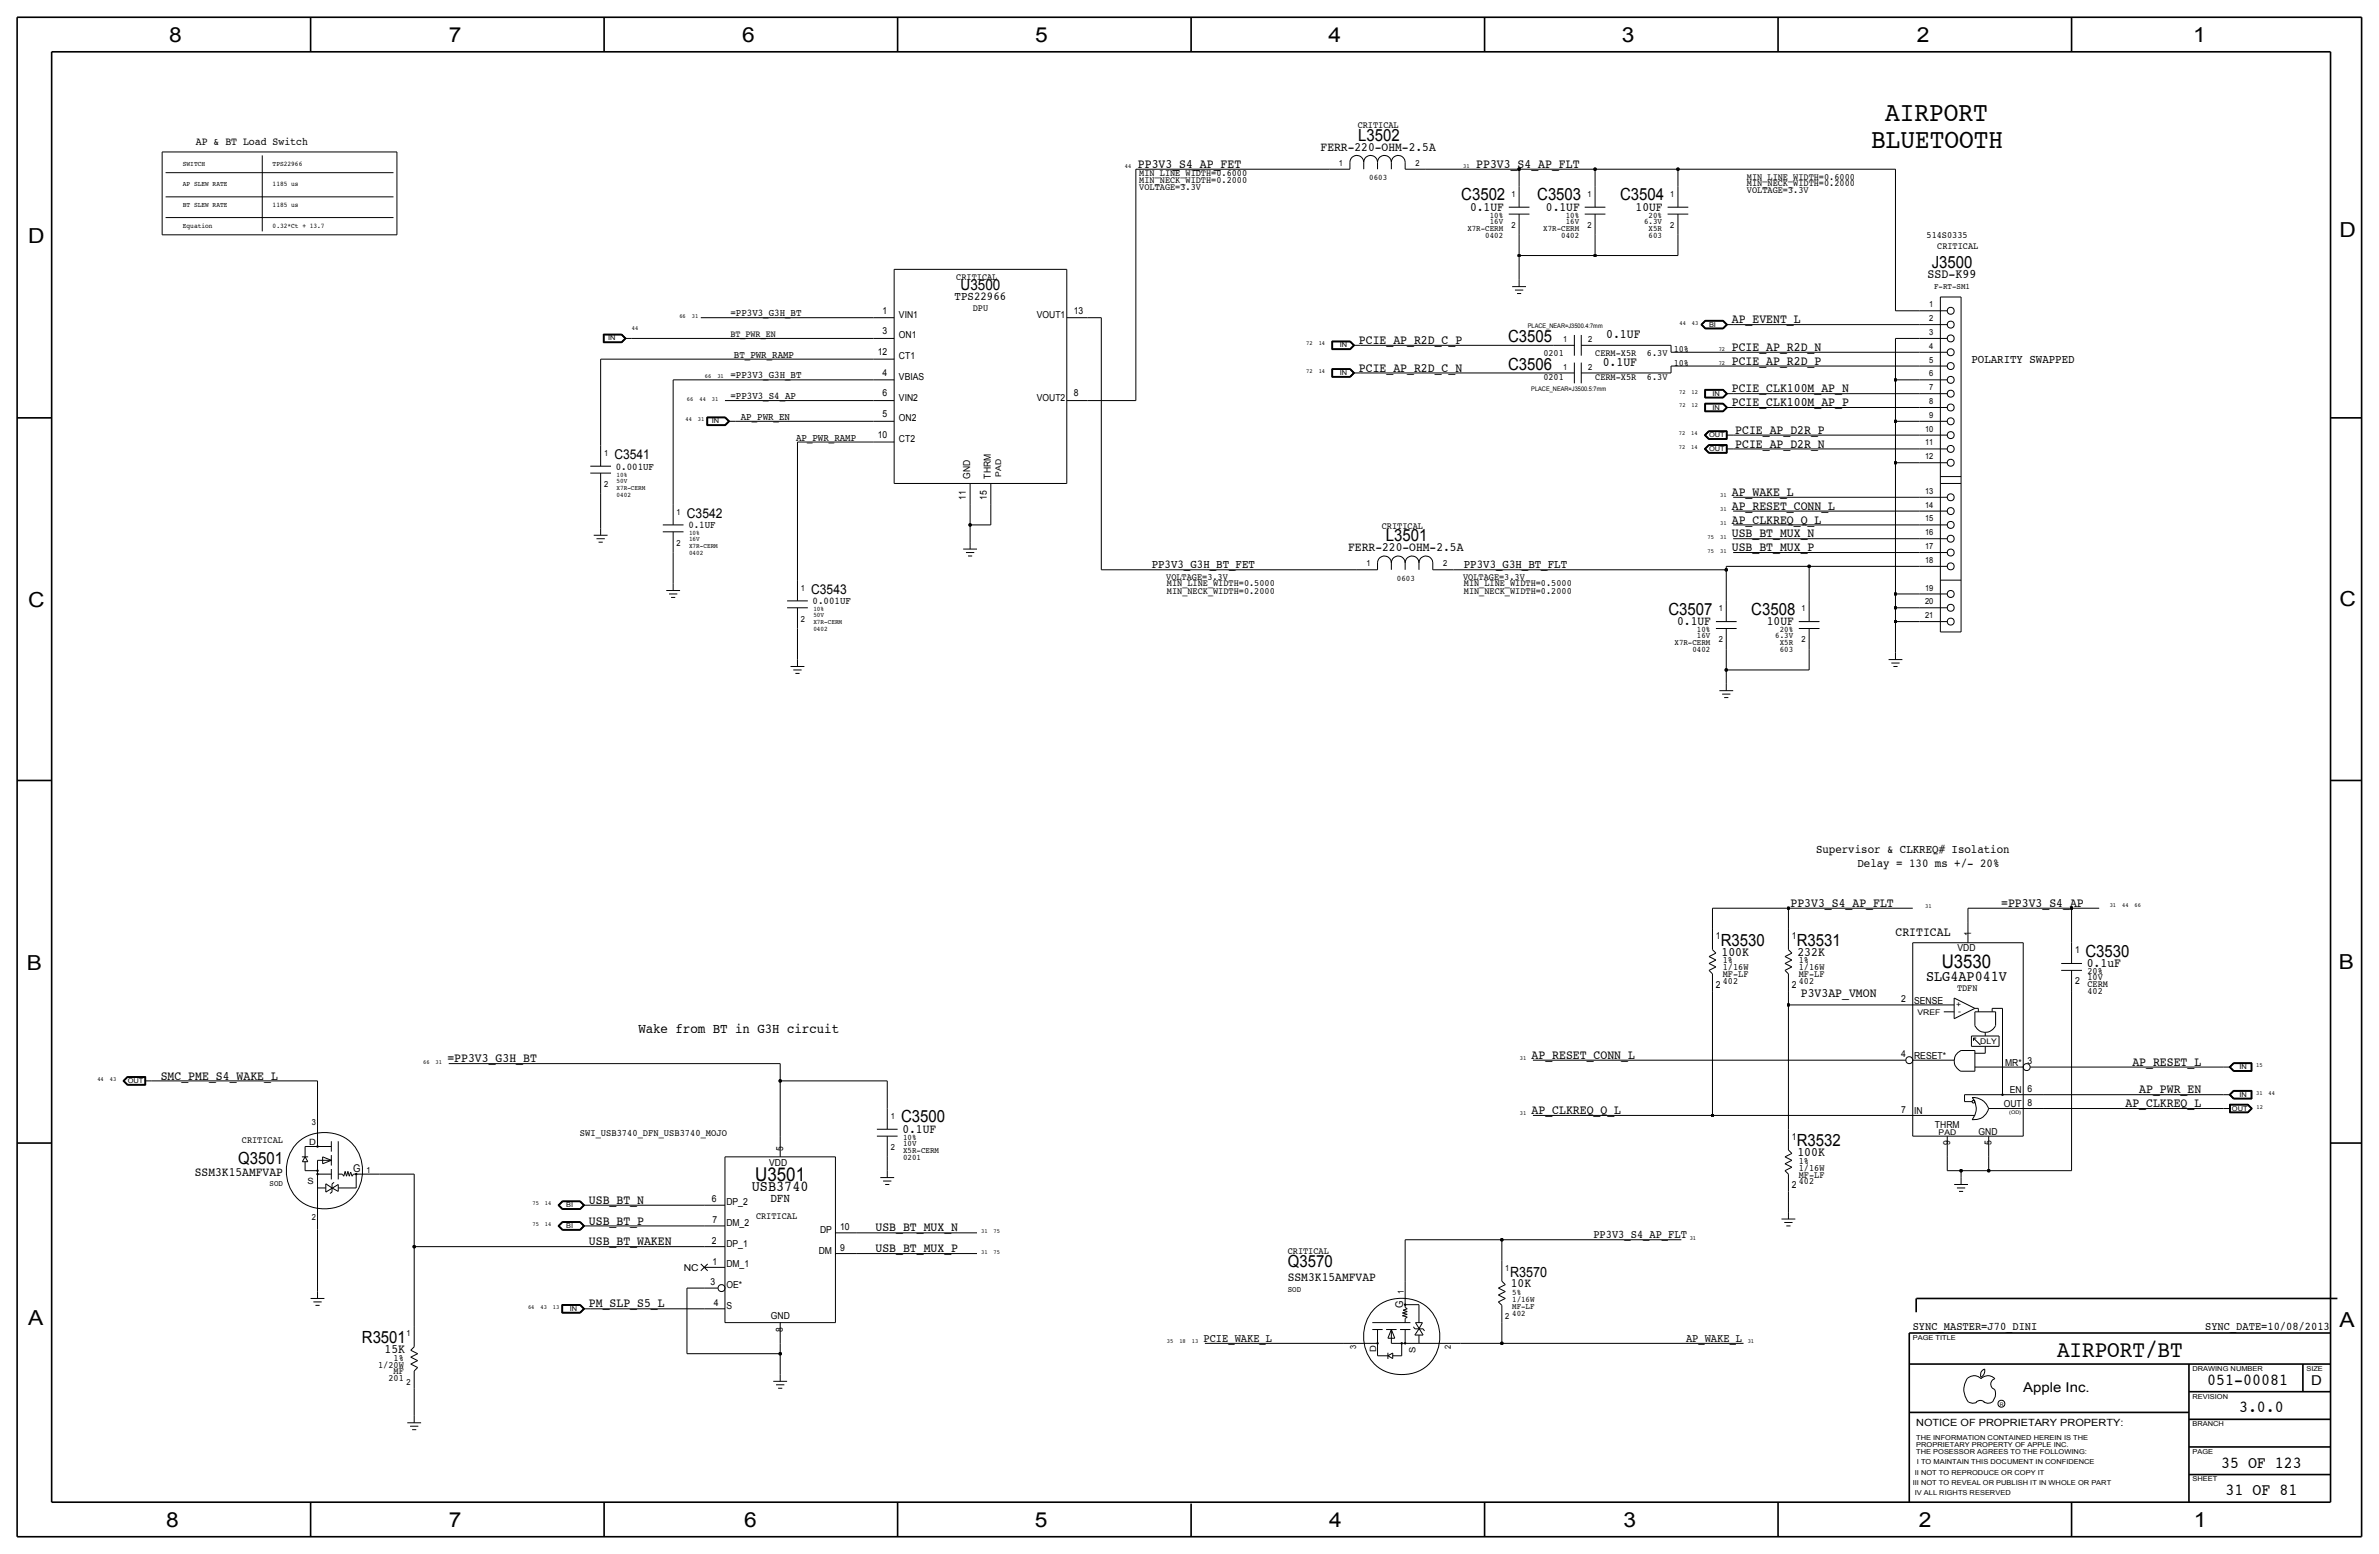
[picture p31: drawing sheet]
<svg xmlns="http://www.w3.org/2000/svg" width="875mm" height="572mm" viewBox="0 0 875 572" stroke-linecap="round" stroke-linejoin="round" font-family="sans-serif">
<defs><g id="words">
<g font-size="10.1">
<text x="693.4" y="44.5">AIRPORT</text>
<text x="688.3" y="54.6">BLUETOOTH</text>
</g>
<text font-size="8.6" x="756.6" y="499.1">AIRPORT/BT</text>
<g font-size="7.6">
<text x="62.2" y="15.5">8</text>
<text x="165" y="15.5">7</text>
<text x="273" y="15.5">6</text>
<text x="380.7" y="15.5">5</text>
<text x="488.6" y="15.5">4</text>
<text x="596.6" y="15.5">3</text>
<text x="705.1" y="15.5">2</text>
<text x="806.7" y="15.5">1</text>
<text x="10.4" y="89.4">D</text>
<text x="860.5" y="87.1">D</text>
<text x="10.4" y="223.3">C</text>
<text x="860.5" y="222.8">C</text>
<text x="9.8" y="356.6">B</text>
<text x="860.2" y="356.4">B</text>
<text x="10.4" y="487.4">A</text>
<text x="860.5" y="488.2">A</text>
<text x="61.2" y="561.6">8</text>
<text x="165" y="561.6">7</text>
<text x="273.8" y="561.6">6</text>
<text x="380.7" y="561.6">5</text>
<text x="488.9" y="561.6">4</text>
<text x="597.1" y="561.6">3</text>
<text x="705.8" y="561.6">2</text>
<text x="806.9" y="561.6">1</text>
</g>
<text font-size="7" x="277.8" y="434.3">U3501</text>
<text font-size="6.9" x="714.3" y="355.9">U3530</text>
<g font-size="6.2">
<text x="499.5" y="51.8">L3502</text>
<text x="537.5" y="73.7">C3502</text>
<text x="565.4" y="73.7">C3503</text>
<text x="595.9" y="73.7">C3504</text>
<text x="710.5" y="98.6">J3500</text>
<text x="554.7" y="125.7">C3505</text>
<text x="554.7" y="135.9">C3506</text>
<text x="509.7" y="199.1">L3501</text>
<text x="613.7" y="226.1">C3507</text>
<text x="644.2" y="226.1">C3508</text>
<text x="632.9" y="347.7">R3530</text>
<text x="660.9" y="347.7">R3531</text>
<text x="767" y="351.8">C3530</text>
<text x="331.4" y="412.8">C3500</text>
<text x="660.9" y="421.4">R3532</text>
<text x="87.6" y="428">Q3501</text>
<text x="473.7" y="466.1">Q3570</text>
<text x="133.1" y="493.8">R3501</text>
<text x="811.9" y="509.3">051-00081</text>
<text x="823.6" y="519.4">3.0.0</text>
<text x="817" y="539.8">35 OF 123</text>
<text x="818.6" y="549.9">31 OF 81</text>
</g>
<g font-size="5.6">
<text x="353.3" y="106.7">U3500</text>
<text x="708.5" y="360.7">SLG4AP041V</text>
<text x="276.5" y="438.1">USB3740</text>
</g>
<text font-size="5.2" x="555.4" y="469.6">R3570</text>
<text font-size="5.1" x="234.8" y="379.7">Wake from BT in G3H circuit</text>
<g font-size="5">
<text x="226" y="168.9">C3541</text>
<text x="252.7" y="190.5">C3542</text>
<text x="298.4" y="218.4">C3543</text>
<text x="850.1" y="509.3">D</text>
<text x="744.2" y="511.8">Apple Inc.</text>
</g>
<text font-size="4.8" x="709" y="102.4">SSD-K99</text>
<g font-size="4.7">
<text x="485.7" y="55.4">FERR-220-OHM-2.5A</text>
<text x="418.5" y="61.7">PP3V3_S4_AP_FET</text>
<text x="543" y="61.7">PP3V3_S4_AP_FLT</text>
<text x="540.7" y="77.5">0.1UF</text>
<text x="568.6" y="77.5">0.1UF</text>
<text x="601.6" y="77.5">10UF</text>
<text x="637" y="118.9">AP_EVENT_L</text>
<text x="590.8" y="124.5">0.1UF</text>
<text x="499.8" y="126.5">PCIE_AP_R2D_C_P</text>
<text x="637" y="129">PCIE_AP_R2D_N</text>
<text x="499.8" y="136.7">PCIE_AP_R2D_C_N</text>
<text x="589.5" y="134.6">0.1UF</text>
<text x="637" y="134.1">PCIE_AP_R2D_P</text>
<text x="637" y="144.3">PCIE_CLK100M_AP_N</text>
<text x="637" y="149.3">PCIE_CLK100M_AP_P</text>
<text x="638.3" y="159.5">PCIE_AP_D2R_P</text>
<text x="638.3" y="164.6">PCIE_AP_D2R_N</text>
<text x="637" y="182.4">AP_WAKE_L</text>
<text x="637" y="187.5">AP_RESET_CONN_L</text>
<text x="637" y="192.5">AP_CLKREQ_Q_L</text>
<text x="637" y="197.6">USB_BT_MUX_N</text>
<text x="495.9" y="202.7">FERR-220-OHM-2.5A</text>
<text x="637" y="202.7">USB_BT_MUX_P</text>
<text x="616.9" y="229.9">0.1UF</text>
<text x="649.9" y="229.9">10UF</text>
<text x="658.6" y="333.5">PP3V3_S4_AP_FLT</text>
<text x="736" y="333.5">=PP3V3_S4_AP</text>
<text x="697.2" y="344.2">CRITICAL</text>
<text x="633.2" y="351.5">100K</text>
<text x="661.1" y="351.5">232K</text>
<text x="767.5" y="355.6">0.1uF</text>
<text x="662.4" y="366.5">P3V3AP_VMON</text>
<text x="563.3" y="389.4">AP_RESET_CONN_L</text>
<text x="164.5" y="390.7">=PP3V3_G3H_BT</text>
<text x="784.3" y="391.9">AP_RESET_L</text>
<text x="59.1" y="397">SMC_PME_S4_WAKE_L</text>
<text x="781.8" y="407.2">AP_CLKREQ_L</text>
<text x="786.8" y="402.1">AP_PWR_EN</text>
<text x="563.3" y="409.7">AP_CLKREQ_Q_L</text>
<text x="331.9" y="416.6">0.1UF</text>
<text x="661.1" y="425.2">100K</text>
<text x="71.7" y="432.6">SSM3K15AMFVAP</text>
<text x="216.6" y="442.7">USB_BT_N</text>
<text x="216.6" y="450.3">USB_BT_P</text>
<text x="322" y="452.9">USB_BT_MUX_N</text>
<text x="216.6" y="458">USB_BT_WAKEN</text>
<text x="322" y="460.5">USB_BT_MUX_P</text>
<text x="473.7" y="471.2">SSM3K15AMFVAP</text>
<text x="555.7" y="473.5">10K</text>
<text x="216.6" y="480.8">PM_SLP_S5_L</text>
<text x="141.4" y="497.6">15K</text>
</g>
<text font-size="4.5" x="283.3" y="442">DFN</text>
<g font-size="4.4">
<text x="351.1" y="110.5">TPS22966</text>
<text x="725.1" y="133.4">POLARITY SWAPPED</text>
<text x="423.6" y="209">PP3V3_G3H_BT_FET</text>
<text x="538.4" y="208.8">PP3V3_G3H_BT_FLT</text>
<text x="668" y="313.7">Supervisor &amp; CLKREQ# Isolation</text>
<text x="683.2" y="318.8">Delay = 130 ms +/- 20%</text>
</g>
<g font-size="4.3">
<text x="586.1" y="455.4">PP3V3_S4_AP_FLT</text>
<text x="703.5" y="488.9">SYNC_MASTER=J70_DINI</text>
<text x="811.1" y="488.9">SYNC_DATE=10/08/2013</text>
<text x="442.7" y="493.5">PCIE_WAKE_L</text>
<text x="620.1" y="493.5">AP_WAKE_L</text>
</g>
<text font-size="4.1" x="72" y="53.3">AP &amp; BT Load Switch</text>
<g font-size="3.9">
<text x="129.9" y="431">G</text>
<text x="516.1" y="480.9" transform="rotate(-90 516.1 480.9)">G</text>
</g>
<g font-size="3.8">
<text x="268.7" y="116.3">=PP3V3_G3H_BT</text>
<text x="270" y="131.6">BT_PWR_RAMP</text>
<text x="268.7" y="139.2">=PP3V3_G3H_BT</text>
<text x="268.7" y="146.8">=PP3V3_S4_AP</text>
<text x="272.5" y="154.4">AP_PWR_EN</text>
<text x="292.8" y="162.1">AP_PWR_RAMP</text>
<text x="226.5" y="172.7">0.001UF</text>
<text x="253.2" y="194.3">0.1UF</text>
<text x="298.9" y="222.3">0.001UF</text>
</g>
<text font-size="3.7" x="704.8" y="524.5">NOTICE OF PROPRIETARY PROPERTY:</text>
<text font-size="3.6" x="213.3" y="417.8">SWI_USB3740_DFN_USB3740_MOJO</text>
<g font-size="3.5">
<text x="499.4" y="47.2">CRITICAL</text>
<text x="419" y="64.8">MIN_LINE_WIDTH=0.6000</text>
<text x="419" y="67.3">MIN_NECK_WIDTH=0.2000</text>
<text x="419" y="69.9">VOLTAGE=3.3V</text>
<text x="642.6" y="66">MIN_LINE_WIDTH=0.6000</text>
<text x="642.6" y="68.6">MIN_NECK_WIDTH=0.2000</text>
<text x="642.6" y="71.1">VOLTAGE=3.3V</text>
<text x="708.6" y="87.6">514S0335</text>
<text x="712.5" y="91.4">CRITICAL</text>
<text x="351.7" y="102.9">CRITICAL</text>
<text x="324.6" y="115.3">1</text>
<text x="330.7" y="116.8">VIN1</text>
<text x="357.8" y="114.3">DPU</text>
<text x="381.4" y="116.8">VOUT1</text>
<text x="394.9" y="115.3">13</text>
<text x="268.7" y="124">BT_PWR_EN</text>
<text x="324.6" y="122.9">3</text>
<text x="330.7" y="124.5">ON1</text>
<text x="322.8" y="130.6">12</text>
<text x="567.7" y="130.8">0201</text>
<text x="586.7" y="130.8">CERM-X5R</text>
<text x="605.8" y="130.8">6.3V</text>
<text x="615.6" y="129.5">10%</text>
<text x="330.7" y="132.1">CT1</text>
<text x="615.6" y="134.6">10%</text>
<text x="324.6" y="138.2">4</text>
<text x="330.7" y="139.7">VBIAS</text>
<text x="567.7" y="139.7">0201</text>
<text x="586.7" y="139.7">CERM-X5R</text>
<text x="605.8" y="139.7">6.3V</text>
<text x="324.6" y="145.8">6</text>
<text x="330.7" y="147.3">VIN2</text>
<text x="381.4" y="147.3">VOUT2</text>
<text x="394.9" y="145.8">8</text>
<text x="324.6" y="153.4">5</text>
<text x="330.7" y="154.9">ON2</text>
<text x="322.8" y="161">10</text>
<text x="330.7" y="162.6">CT2</text>
<text x="356.8" y="176" transform="rotate(-90 356.8 176)">GND</text>
<text x="364.4" y="176" transform="rotate(-90 364.4 176)">THRM</text>
<text x="355.3" y="183.8" transform="rotate(-90 355.3 183.8)">11</text>
<text x="362.9" y="183.8" transform="rotate(-90 362.9 183.8)">15</text>
<text x="508.3" y="194.6">CRITICAL</text>
<text x="429" y="213.4">VOLTAGE=3.3V</text>
<text x="429.2" y="215.6">MIN_LINE_WIDTH=0.5000</text>
<text x="538.2" y="213.4">VOLTAGE=3.3V</text>
<text x="538.4" y="215.6">MIN_LINE_WIDTH=0.5000</text>
<text x="429.2" y="218.4">MIN_NECK_WIDTH=0.2000</text>
<text x="538.4" y="218.4">MIN_NECK_WIDTH=0.2000</text>
<text x="631.1" y="345.4">1</text>
<text x="659.1" y="345.4">1</text>
<text x="725" y="344.2" transform="rotate(-90 725 344.2)">1</text>
<text x="720" y="349.8">VDD</text>
<text x="763.2" y="350.5">1</text>
<text x="633.7" y="356.9">1/16W</text>
<text x="633.7" y="359.4">MF-LF</text>
<text x="633.7" y="354.3">1%</text>
<text x="661.6" y="354.3">1%</text>
<text x="661.6" y="359.4">MF-LF</text>
<text x="661.6" y="356.9">1/16W</text>
<text x="767.8" y="358.1">20%</text>
<text x="631.1" y="363.2">2</text>
<text x="633.7" y="361.9">402</text>
<text x="659.1" y="363.2">2</text>
<text x="661.6" y="362">402</text>
<text x="719.8" y="364.5">TDFN</text>
<text x="763.2" y="362">2</text>
<text x="767.8" y="360.4">10V</text>
<text x="767.8" y="363">CERM</text>
<text x="767.8" y="365.5">402</text>
<text x="699.2" y="368.6">2</text>
<text x="704" y="369.1">SENSE</text>
<text x="699.2" y="388.9">4</text>
<text x="704" y="389.4">RESET*</text>
<text x="737.5" y="391.9">MR*</text>
<text x="745.7" y="391.4">3</text>
<text x="745.7" y="401.6">6</text>
<text x="737" y="407.2">OUT</text>
<text x="739.3" y="402.1">EN</text>
<text x="745.7" y="406.7">8</text>
<text x="699.2" y="409.2">7</text>
<text x="704" y="409.7">IN</text>
<text x="659.1" y="419.1">1</text>
<text x="711.7" y="414.8">THRM</text>
<text x="727.8" y="417.3">GND</text>
<text x="89" y="420.4">CRITICAL</text>
<text x="288" y="423.2" transform="rotate(-90 288 423.2)">5</text>
<text x="717.2" y="421.1" transform="rotate(-90 717.2 421.1)">9</text>
<text x="732.5" y="421.1" transform="rotate(-90 732.5 421.1)">5</text>
<text x="282.9" y="428.8">VDD</text>
<text x="661.6" y="428">1%</text>
<text x="661.6" y="430.5">1/16W</text>
<text x="659.1" y="436.9">2</text>
<text x="661.6" y="433.1">MF-LF</text>
<text x="661.6" y="435.6">402</text>
<text x="261.8" y="442.2">6</text>
<text x="267.2" y="443.2">DP_2</text>
<text x="262.1" y="449.8">7</text>
<text x="278.1" y="448.3">CRITICAL</text>
<text x="267.2" y="450.8">DM_2</text>
<text x="301.6" y="453.4">DP</text>
<text x="309" y="452.4">10</text>
<text x="261.8" y="457.5">2</text>
<text x="267.2" y="458.5">DP_1</text>
<text x="301.1" y="461">DM</text>
<text x="309" y="460">9</text>
<text x="473.7" y="461">CRITICAL</text>
<text x="251.5" y="467.4">NC</text>
<text x="262.1" y="465.1">1</text>
<text x="267.2" y="466.1">DM_1</text>
<text x="261.3" y="472.6">3</text>
<text x="267.2" y="473.7">OE*</text>
<text x="262.6" y="480.3">4</text>
<text x="267.2" y="481.3">S</text>
<text x="283.5" y="485.1">GND</text>
<text x="288" y="489.9" transform="rotate(-90 288 489.9)">8</text>
<text x="139.1" y="502.9">1/20W</text>
<text x="144.8" y="500.4">1%</text>
<text x="142.9" y="508">201</text>
<text x="144.8" y="505.5">MF</text>
</g>
<g font-size="3.2">
<text x="113.8" y="421.1">D</text>
<text x="113.1" y="435.6">S</text>
<text x="506.2" y="497.1" transform="rotate(-90 506.2 497.1)">D</text>
<text x="520.6" y="497.7" transform="rotate(-90 520.6 497.7)">S</text>
</g>
<g font-size="3.1">
<text x="492.4" y="61">1</text>
<text x="520.6" y="61">2</text>
<text x="503.6" y="66.3">0603</text>
<text x="555.9" y="72.4">1</text>
<text x="583.9" y="72.4">1</text>
<text x="614.4" y="72.4">1</text>
<text x="548" y="80">10%</text>
<text x="548" y="82.3">16V</text>
<text x="555.9" y="83.8">2</text>
<text x="575.9" y="82.3">16V</text>
<text x="575.9" y="80">10%</text>
<text x="583.9" y="83.8">2</text>
<text x="604.7" y="82.3">6.3V</text>
<text x="606.4" y="80">20%</text>
<text x="614.4" y="83.8">2</text>
<text x="539.7" y="84.8">X7R-CERM</text>
<text x="546.3" y="87.4">0402</text>
<text x="567.7" y="84.8">X7R-CERM</text>
<text x="574.2" y="87.4">0402</text>
<text x="606.4" y="84.8">X5R</text>
<text x="606.4" y="87.4">603</text>
<text x="711.4" y="106.4">F-RT-SM1</text>
<text x="709.6" y="113">1</text>
<text x="709.6" y="118.1">2</text>
<text x="575" y="125.7">1</text>
<text x="584.1" y="125.7">2</text>
<text x="709.6" y="123.2">3</text>
<text x="709.6" y="128.3">4</text>
<text x="575" y="135.9">1</text>
<text x="584.1" y="135.9">2</text>
<text x="709.6" y="133.3">5</text>
<text x="709.6" y="143.5">7</text>
<text x="709.6" y="138.4">6</text>
<text x="709.6" y="148.6">8</text>
<text x="709.6" y="153.7">9</text>
<text x="708.1" y="158.7">10</text>
<text x="222.2" y="167.6">1</text>
<text x="708.1" y="163.8">11</text>
<text x="708.1" y="168.9">12</text>
<text x="222.2" y="179.1">2</text>
<text x="708.1" y="181.6">13</text>
<text x="248.9" y="189.2">1</text>
<text x="708.1" y="191.8">15</text>
<text x="708.1" y="186.7">14</text>
<text x="708.1" y="196.9">16</text>
<text x="248.9" y="200.7">2</text>
<text x="708.1" y="201.9">17</text>
<text x="502.6" y="208.3">1</text>
<text x="530.8" y="208.3">2</text>
<text x="708.1" y="207">18</text>
<text x="513.8" y="213.6">0603</text>
<text x="294.6" y="217.2">1</text>
<text x="708.1" y="217.2">19</text>
<text x="632.2" y="224.8">1</text>
<text x="662.6" y="224.8">1</text>
<text x="708.1" y="227.3">21</text>
<text x="708.1" y="222.3">20</text>
<text x="294.6" y="228.6">2</text>
<text x="624.2" y="232.4">10%</text>
<text x="654.6" y="232.4">20%</text>
<text x="615.9" y="237.2">X7R-CERM</text>
<text x="622.5" y="239.8">0402</text>
<text x="624.2" y="234.7">16V</text>
<text x="632.2" y="236.2">2</text>
<text x="653" y="234.7">6.3V</text>
<text x="654.6" y="237.2">X5R</text>
<text x="654.6" y="239.8">603</text>
<text x="662.6" y="236.2">2</text>
<text x="114.8" y="413.8">3</text>
<text x="327.6" y="411.5">1</text>
<text x="332.2" y="419.1">10%</text>
<text x="327.6" y="422.9">2</text>
<text x="332.2" y="423.9">X5R-CERM</text>
<text x="332.2" y="421.4">10V</text>
<text x="134.8" y="431.3">1</text>
<text x="332.2" y="426.5">0201</text>
<text x="99.1" y="436.1">SOD</text>
<text x="114.8" y="448.6">2</text>
<text x="553.7" y="467.4">1</text>
<text x="473.7" y="475">SOD</text>
<text x="516.3" y="476" transform="rotate(-90 516.3 476)">1</text>
<text x="556.2" y="478.8">1/16W</text>
<text x="556.2" y="476.2">5%</text>
<text x="553.7" y="485.1">2</text>
<text x="556.2" y="481.3">MF-LF</text>
<text x="556.2" y="483.9">402</text>
<text x="149.6" y="491.5">1</text>
<text x="498.8" y="496.1" transform="rotate(-90 498.8 496.1)">3</text>
<text x="533.6" y="496.1" transform="rotate(-90 533.6 496.1)">2</text>
<text x="149.6" y="509.3">2</text>
</g>
<g font-size="2.9">
<text x="368.2" y="175.3" transform="rotate(-90 368.2 175.3)">PAD</text>
<text x="719.5" y="370.4">+</text>
<text x="705.3" y="373.1">VREF</text>
<text x="720.3" y="373">-</text>
<text x="728.4" y="384">DLY</text>
<text x="713.1" y="417.3">PAD</text>
</g>
<g font-size="2.6">
<text x="67.3" y="61">SWITCH</text>
<text x="100.3" y="61">TPS22966</text>
<text x="67.3" y="68.6">AP SLEW RATE</text>
<text x="100.3" y="68.6">1185 us</text>
<text x="67.3" y="76.2">BT SLEW RATE</text>
<text x="100.3" y="76.2">1185 us</text>
<text x="67.3" y="83.8">Equation</text>
<text x="100.3" y="83.8">0.32*Ct + 13.7</text>
</g>
<g font-size="2.5">
<text x="223.7" y="125.2">IN</text>
<text x="628.6" y="120.1">BI</text>
<text x="492.8" y="127.8">IN</text>
<text x="492.8" y="137.9">IN</text>
<text x="629.9" y="145.5">IN</text>
<text x="261.8" y="155.7">IN</text>
<text x="629.9" y="150.6">IN</text>
<text x="628.6" y="160.8">OUT</text>
<text x="628.6" y="165.9">OUT</text>
<text x="226.8" y="177.5">50V</text>
<text x="226.8" y="175.3">10%</text>
<text x="226.8" y="182.6">0402</text>
<text x="226.8" y="180.1">X7R-CERM</text>
<text x="253.4" y="196.9">10%</text>
<text x="253.4" y="201.7">X7R-CERM</text>
<text x="253.4" y="199.1">16V</text>
<text x="253.4" y="204.2">0402</text>
<text x="299.2" y="227.1">50V</text>
<text x="299.2" y="224.8">10%</text>
<text x="299.2" y="229.6">X7R-CERM</text>
<text x="299.2" y="232.2">0402</text>
<text x="823.7" y="393.2">IN</text>
<text x="47" y="398.3">OUT</text>
<text x="823.7" y="403.4">IN</text>
<text x="820.9" y="408.4">OUT</text>
<text x="208.2" y="444">BI</text>
<text x="208.2" y="451.6">BI</text>
<text x="209.5" y="482.1">IN</text>
<text x="703.5" y="492.8">PAGE TITLE</text>
<text x="806.4" y="504.2">DRAWING NUMBER</text>
<text x="848.3" y="504.2">SIZE</text>
<text x="806.4" y="514.4">REVISION</text>
<text x="806.4" y="524.5">BRANCH</text>
<text x="704.8" y="532.1">PROPRIETARY PROPERTY OF APPLE INC.</text>
<text x="704.8" y="529.6">THE INFORMATION CONTAINED HEREIN IS THE</text>
<text x="704.8" y="534.7">THE POSESSOR AGREES TO THE FOLLOWING:</text>
<text x="705.1" y="538.5">I TO MAINTAIN THIS DOCUMENT IN CONFIDENCE</text>
<text x="806.4" y="534.7">PAGE</text>
<text x="704.3" y="542.3">II NOT TO REPRODUCE OR COPY IT</text>
<text x="806.4" y="544.8">SHEET</text>
<text x="703.5" y="546.1">III NOT TO REVEAL OR PUBLISH IT IN WHOLE OR PART</text>
<text x="704.3" y="549.9">IV ALL RIGHTS RESERVED</text>
</g>
<g font-size="2.3">
<text x="413.7" y="61.7">44</text>
<text x="538.2" y="61.7">31</text>
<text x="249.9" y="116.8">66</text>
<text x="254.5" y="116.8">31</text>
<text x="617.7" y="119.4">44</text>
<text x="622.3" y="119.4">43</text>
<text x="232.4" y="121.4">44</text>
<text x="561.9" y="120.8">PLACE_NEAR=J3500.4:7mm</text>
<text x="480.5" y="127">72</text>
<text x="485" y="127">14</text>
<text x="632.2" y="129">72</text>
<text x="480.5" y="137.2">72</text>
<text x="485" y="137.2">14</text>
<text x="632.2" y="134.1">72</text>
<text x="259.3" y="139.2">66</text>
<text x="263.9" y="139.2">31</text>
<text x="563.2" y="143.7">PLACE_NEAR=J3500.5:7mm</text>
<text x="252.7" y="147.3">66</text>
<text x="257.2" y="147.3">44</text>
<text x="261.8" y="147.3">31</text>
<text x="617.6" y="144.8">72</text>
<text x="617.6" y="149.9">72</text>
<text x="622.2" y="149.9">12</text>
<text x="622.2" y="144.8">12</text>
<text x="252.1" y="154.9">44</text>
<text x="256.7" y="154.9">31</text>
<text x="617.5" y="160">72</text>
<text x="622" y="160">14</text>
<text x="617.5" y="165.1">72</text>
<text x="622" y="165.1">14</text>
<text x="632.7" y="182.9">31</text>
<text x="632.7" y="188">31</text>
<text x="632.7" y="193">31</text>
<text x="628.1" y="203.2">75</text>
<text x="628.1" y="198.1">75</text>
<text x="632.7" y="203.2">31</text>
<text x="632.7" y="198.1">31</text>
<text x="708.1" y="334">31</text>
<text x="776" y="333.5">31</text>
<text x="780.5" y="333.5">44</text>
<text x="785.1" y="333.5">66</text>
<text x="559" y="389.9">31</text>
<text x="155.6" y="391.2">66</text>
<text x="160.2" y="391.2">31</text>
<text x="829.8" y="392.4">15</text>
<text x="35.8" y="397.5">44</text>
<text x="40.4" y="397.5">43</text>
<text x="829.8" y="402.6">31</text>
<text x="830" y="407.7">12</text>
<text x="834.4" y="402.6">44</text>
<text x="559" y="410.2">31</text>
<text x="195.8" y="443.2">75</text>
<text x="200.4" y="443.2">14</text>
<text x="195.8" y="450.9">75</text>
<text x="200.4" y="450.9">14</text>
<text x="360.9" y="453.4">31</text>
<text x="365.5" y="453.4">75</text>
<text x="621.5" y="455.9">31</text>
<text x="360.9" y="461">31</text>
<text x="365.5" y="461">75</text>
<text x="194.2" y="481.3">64</text>
<text x="198.8" y="481.3">43</text>
<text x="203.4" y="481.3">13</text>
<text x="429.2" y="494">35</text>
<text x="433.8" y="494">18</text>
<text x="438.4" y="494">13</text>
<text x="642.8" y="494">31</text>
</g>
<g font-size="1.8">
<text x="739.1" y="409.7">(OD)</text>
<text x="735.5" y="516.9">R</text>
</g>
</g></defs>
<g fill="none" stroke="#000" stroke-width=".37">
<path d="M59.6 55.9v30.5zM59.6 55.9h86.4zM96.5 57.2v27.9zM146 55.9v30.5zM496.5 59.7a2.54 2.54 0 0 1 2.6-2.5 2.54 2.54 0 0 1 2.5 2.5 2.54 2.54 0 0 1 2.5-2.5 2.54 2.54 0 0 1 2.6 2.5 2.54 2.54 0 0 1 2.5-2.5 2.54 2.54 0 0 1 2.6 2.5 2.54 2.54 0 0 1 2.5-2.5 2.54 2.54 0 0 1 2.5 2.5M496.5 59.7v2.5zM501.6 59.7v2.5zM506.7 59.7v2.5zM511.8 59.7v2.5zM516.8 59.7v2.5zM60.9 72.4h83.8zM60.9 63.5h83.8z"/>
<path d="M417.8 62.2h71.1zM417.8 62.2v85.1zM488.9 62.2h7.6zM516.8 62.2h7.7zM524.5 62.2h34.2zM554.9 76.2h7.7zM554.9 78.7h7.7zM558.7 62.2h28zM558.7 62.2v6.4zM558.7 68.6v7.6zM558.7 78.7v7.7zM582.9 76.2h7.6z"/>
<path d="M582.9 78.7h7.6zM586.7 62.2h30.5zM586.7 62.2v6.4zM586.7 68.6v7.6zM586.7 78.7v7.7zM613.4 76.2h7.6zM613.4 78.7h7.6zM617.2 62.2h80zM617.2 62.2v6.4zM617.2 68.6v7.6zM617.2 78.7v7.7zM697.2 62.2v52.1z"/>
<path d="M59.6 86.4h86.4zM60.9 80h83.8zM328.9 99.1h63.5zM328.9 99.1v78.7zM392.4 99.1v78.7zM558.7 86.4v7.6zM558.7 94v8.9zM558.7 94h28zM586.7 86.4v7.6zM586.7 94h30.5zM617.2 86.4v7.6zM257.8 116.8h63.5z"/>
<path d="M321.3 116.8h7.6zM392.4 116.8h7.6zM400 116.8h5.1zM405.1 116.8v92.7zM556.2 105.4h5.1zM557.2 106.7h3.1zM558 108h1.5zM558.7 102.9v2.5zM625.6 119.4l1.6 1.6zM625.6 119.4l1.6-1.6zM625.8 119.4l1.4-1.5zM625.8 119.4l1.4 1.5z"/>
<path d="M625.9 119.4l1.4-1.4zM625.9 119.4l1.4 1.4zM626.1 119.4l1.2 1.3zM626.1 119.4l1.2-1.3zM627.2 117.8h6.6zM627.2 117.9h6.6zM627.3 118h6.4zM627.3 118.1h6.4zM633.7 118.1l1.2 1.3zM633.7 118l1.4 1.4zM633.8 117.9l1.5 1.5zM633.8 117.8l1.6 1.6z"/>
<path d="M634.9 119.4h2.6zM637.5 119.4h68.6zM697.2 114.3h8.9zM706.1 114.3h10.1zM706.1 119.4h10.1zM713.7 109.2h7.6zM713.7 109.2v123.2zM721.3 109.2v123.2zM220.9 132.1v31.7zM220.9 132.1h100.4zM221.9 122.9v3.1zM221.9 126h6.8z"/>
<path d="M221.9 122.9h6.8zM222 123h6.7zM222 123v2.9zM222 125.9h6.7zM222.1 123.1v2.7zM222.1 125.8h6.5zM222.1 123.1h6.5zM222.2 123.2v2.5zM222.2 125.7h6.3zM222.2 123.2h6.3zM228.5 123.2l1.3 1.3zM228.5 125.7l1.3-1.2z"/>
<path d="M228.6 125.8l1.4-1.3zM228.6 123.1l1.4 1.4zM228.7 125.9l1.4-1.4zM228.7 123l1.4 1.5zM228.7 122.9l1.6 1.6zM228.7 126l1.6-1.5zM229.8 124.5h2.6zM232.4 124.5h88.9zM247.6 139.7h73.7zM247.6 139.7v45.7zM321.3 132.1h7.6zM321.3 139.7h7.6z"/>
<path d="M321.3 124.5h7.6zM489.9 135.6h6.8zM489.9 125.4h6.8zM489.9 135.6v3.1zM489.9 138.7h6.8zM489.9 125.4v3.2zM489.9 128.6h6.8zM490 135.7v2.9zM490 138.6h6.6zM490 125.5v3zM490 128.5h6.6zM490 135.7h6.6z"/>
<path d="M490 125.5h6.6zM490.1 135.8v2.7zM490.1 138.5h6.5zM490.1 125.6v2.8zM490.1 128.4h6.5zM490.1 135.8h6.5zM490.1 125.6h6.5zM490.2 135.9h6.3zM490.2 125.7h6.3zM490.2 135.9v2.5zM490.2 138.4h6.3zM490.2 125.7v2.6z"/>
<path d="M490.2 128.3h6.3zM496.5 135.9l1.3 1.3zM496.5 125.7l1.3 1.3zM496.5 138.4l1.3-1.2zM496.6 138.5l1.3-1.3zM496.6 128.4l1.3-1.4zM496.6 135.8l1.3 1.4zM496.6 125.6l1.3 1.4zM496.6 138.6l1.5-1.4zM496.6 128.5l1.5-1.5zM496.6 135.7l1.5 1.5zM496.6 125.5l1.5 1.5z"/>
<path d="M496.7 138.7l1.5-1.5zM496.7 128.6l1.5-1.6zM496.7 135.6l1.5 1.6zM496.7 125.4l1.5 1.6zM497.8 137.2h2.5zM497.8 127h2.5zM497.8 127l-1.3 1.3zM500.3 127h71.1zM500.3 137.2h71.1zM571.4 137.2h7.7zM571.4 127h7.7zM579.1 133.4v7.6z"/>
<path d="M579.1 123.2v7.6zM581.6 137.2h7.6zM581.6 127h7.6zM581.6 133.4v7.6zM581.6 123.2v7.6zM589.2 137.2h25.4zM589.2 127h25.4zM614.6 134.6v2.6zM614.6 127v2.5zM614.6 134.6h91.5zM614.6 129.5h91.5zM627.2 121h6.6z"/>
<path d="M627.2 120.9h6.6zM627.3 120.8h6.4zM627.3 120.7h6.4zM633.7 120.7l1.2-1.3zM633.7 120.8l1.4-1.4zM633.8 120.9l1.5-1.5zM633.8 121l1.6-1.6zM697.2 124.5h8.9zM697.2 124.5v15.2zM697.2 139.7h8.9zM697.2 139.7v15.2zM706.1 139.7h10.1z"/>
<path d="M706.1 134.6h10.1zM706.1 129.5h10.1zM706.1 124.5h10.1zM260 153.4v3.1zM260 156.5h6.8zM260 153.4h6.8zM260.1 153.5h6.7zM260.1 153.5v2.9zM260.1 156.4h6.7zM260.2 153.6v2.7zM260.2 156.3h6.5zM260.2 153.6h6.5z"/>
<path d="M260.3 153.7h6.3zM260.3 153.7v2.5zM260.3 156.2h6.3zM266.6 153.7l1.3 1.2zM266.6 147.3h54.7zM266.6 156.2l1.3-1.3zM266.7 156.3l1.4-1.4zM266.7 153.6l1.4 1.3zM266.8 156.4l1.4-1.5zM266.8 153.5l1.4 1.4zM266.8 153.4l1.6 1.5zM266.8 156.5l1.6-1.6z"/>
<path d="M267.9 154.9h2.6zM270.5 154.9h50.8zM321.3 154.9h7.6zM321.3 147.3h7.6zM392.4 147.3h7.6zM400 147.3h17.8zM627 148.3v3.1zM627 151.4h6.8zM627 143.2v3.2zM627 146.4h6.8zM627 148.3h6.8zM627 143.2h6.8z"/>
<path d="M627.1 148.4h6.7zM627.1 143.3h6.7zM627.1 148.4v2.9zM627.1 151.3h6.7zM627.1 143.3v3zM627.1 146.3h6.7zM627.2 148.5v2.7zM627.2 151.2h6.5zM627.2 143.4v2.8zM627.2 146.2h6.5zM627.2 148.5h6.5zM627.2 143.4h6.5z"/>
<path d="M627.3 148.6h6.4zM627.3 143.5h6.4zM627.3 148.6v2.5zM627.3 151.1h6.4zM627.3 143.5v2.6zM627.3 146.1h6.4zM628.4 158.4h6.9zM628.5 158.5h6.7zM628.5 158.6h6.6zM628.6 158.8h6.3zM633.7 148.6l1.2 1.3zM633.7 143.5l1.2 1.3z"/>
<path d="M633.7 151.1l1.2-1.2zM633.7 146.1l1.2-1.3zM633.7 148.5l1.4 1.4zM633.7 143.4l1.4 1.4zM633.8 151.3l1.5-1.4zM633.8 146.3l1.5-1.5zM633.8 148.4l1.5 1.5zM633.8 143.3l1.5 1.5zM633.8 148.3l1.6 1.6zM633.8 143.2l1.6 1.6zM634.9 158.8v2.5zM634.9 149.9h2.6z"/>
<path d="M634.9 144.8h2.6zM635.1 158.6v2.8zM635.1 149.9l-1.4 1.3zM635.1 144.8l-1.4 1.4zM635.2 158.5v3zM635.3 158.4v3.2zM635.4 149.9l-1.6 1.5zM635.4 144.8l-1.6 1.6zM637.5 144.8h68.6zM637.5 149.9h68.6zM697.2 154.9h8.9zM697.2 154.9v15.3z"/>
<path d="M706.1 154.9h10.1zM706.1 149.9h10.1zM706.1 144.8h10.1zM217.1 171.5h7.6zM217.1 174h7.6zM220.9 163.8v7.7zM220.9 174v7.6zM293.3 162.6v50.8zM293.3 162.6h28zM321.3 162.6h7.6zM328.9 177.8h63.5zM356.8 177.8v7.6z"/>
<path d="M364.4 177.8v7.6zM626.9 165.1l1.5 1.6zM626.9 160l1.5 1.6zM626.9 165.1l1.5-1.6zM626.9 160l1.5-1.6zM627 165.1l1.5-1.5zM627 160l1.5-1.5zM627 165.1l1.5 1.5zM627 160l1.5 1.5zM627.2 165.1l1.3-1.4zM627.2 160l1.3-1.4zM627.2 165.1l1.3 1.4z"/>
<path d="M627.2 160l1.3 1.4zM627.3 165.1l1.3 1.3zM627.3 160l1.3 1.3zM627.3 165.1l1.3-1.3zM627.3 160l1.3-1.3zM628.4 163.5h6.9zM628.4 166.7h6.9zM628.4 161.6h6.9zM628.5 163.6h6.7zM628.5 166.6h6.7zM628.5 161.5h6.7zM628.5 163.7h6.6z"/>
<path d="M628.5 166.5h6.6zM628.5 161.4h6.6zM628.6 163.8h6.3zM628.6 166.4h6.3zM628.6 161.3h6.3zM634.9 163.8v2.6zM634.9 165.1h2.6zM634.9 160h2.6zM635.1 163.7v2.8zM635.2 163.6v3zM635.3 163.5v3.2zM637.5 160h68.6z"/>
<path d="M637.5 165.1h68.6zM697.2 170.2h8.9zM697.2 170.2v48.2zM706.1 165.1h10.1zM706.1 160h10.1zM706.1 170.2h10.1zM713.7 175.3h7.6zM713.7 177.8h7.6zM218.4 196.9h5.1zM219.4 198.1h3.1zM220.2 199.4h1.5zM220.9 181.6v12.7z"/>
<path d="M220.9 194.3v2.6zM243.8 195.6h7.6zM243.8 193h7.6zM247.6 185.4v7.6zM247.6 195.6v7.6zM356.8 185.4v7.6zM356.8 193v6.4zM356.8 199.4v2.5zM356.8 193h7.6zM364.4 185.4v7.6zM637.5 188h68.6zM637.5 193h68.6z"/>
<path d="M637.5 182.9h68.6zM637.5 198.1h68.6zM706.1 182.9h10.1zM706.1 198.1h10.1zM706.1 193h10.1zM706.1 188h10.1zM245.1 217.2h5zM246.1 218.4h3zM246.8 219.7h1.6zM247.6 203.2v11.4zM247.6 214.6v2.6zM293.3 213.4v7.6z"/>
<path d="M354.3 201.9h5.1zM355.3 203.2h3zM356.1 204.5h1.5zM405.1 209.6h94zM499.1 209.6h7.6zM506.7 207v2.6zM506.7 207a2.54 2.54 0 0 1 2.5-2.5 2.54 2.54 0 0 1 2.6 2.5 2.54 2.54 0 0 1 2.5-2.5 2.54 2.54 0 0 1 2.5 2.5 2.54 2.54 0 0 1 2.6-2.5 2.54 2.54 0 0 1 2.5 2.5 2.54 2.54 0 0 1 2.6-2.5 2.54 2.54 0 0 1 2.5 2.5M511.8 207v2.6zM516.8 207v2.6zM521.9 207v2.6zM527 207v2.6zM527 209.6h7.6z"/>
<path d="M534.6 209.6h100.3zM634.9 208.3v1.3zM634.9 209.6v11.4zM634.9 208.3h30.5zM637.5 203.2h68.6zM665.4 208.3v12.7zM665.4 208.3h40.7zM697.2 218.4v5.1zM697.2 218.4h8.9zM706.1 203.2h10.1zM706.1 208.3h10.1zM706.1 218.4h10.1z"/>
<path d="M713.7 213.4h7.6zM289.5 223.5h7.6zM289.5 221h7.6zM293.3 231.1v11.5zM293.3 223.5v7.6zM631.1 228.6h7.7zM631.1 231.1h7.7zM634.9 238.8v7.6zM634.9 221v7.6zM634.9 231.1v7.7zM661.6 228.6h7.6zM661.6 231.1h7.6z"/>
<path d="M665.4 238.8v7.6zM665.4 221v7.6zM665.4 231.1v7.7zM697.2 223.5v5.1zM697.2 228.6v11.4zM697.2 223.5h8.9zM697.2 228.6h8.9zM706.1 228.6h10.1zM706.1 223.5h10.1zM713.7 232.4h7.6zM290.8 245.1h5.1zM291.8 246.4h3z"/>
<path d="M292.6 247.7h1.5zM293.3 242.6v2.5zM632.4 254h5.1zM633.4 255.3h3.1zM634.2 256.5h1.5zM634.9 246.4v5.1zM634.9 251.5v2.5zM634.9 246.4h30.5zM694.6 242.6h5.1zM695.7 243.8h3zM696.4 245.1h1.5zM697.2 240v2.6z"/>
<path d="M629.9 334h27.9zM629.9 334v7.6zM657.8 334h45.7zM657.8 334v7.6zM723.8 334h38.1zM723.8 334v5.1zM723.8 339.1v7.6zM761.9 334v12.7zM761.9 334h10.2zM628.6 356.9l1.3 1.2zM628.6 354.3l2.5 1.3zM628.6 351.8l2.5 1.3z"/>
<path d="M628.6 351.8l2.5-1.3zM628.6 356.9l2.5-1.3zM628.6 354.3l2.5-1.2zM629.9 349.2l1.2 1.3zM629.9 341.6v7.6zM629.9 358.1v6.4zM656.5 351.8l2.6-1.3zM656.5 356.9l2.6-1.3zM656.5 354.3l2.6-1.2zM656.5 356.9l1.3 1.2zM656.5 354.3l2.6 1.3zM656.5 351.8l2.6 1.3z"/>
<path d="M657.8 349.2l1.3 1.3zM657.8 341.6v7.6zM657.8 358.1v6.4zM703.5 346.7v71.1zM703.5 346.7h40.7zM744.2 346.7v71.1zM758.1 354.3h7.7zM758.1 356.9h7.7zM761.9 346.7v7.6zM761.9 356.9v7.6zM629.9 364.5v45.7zM657.8 369.6h38.1z"/>
<path d="M657.8 364.5v5.1zM657.8 369.6v45.7zM695.9 369.6h22.9zM715 372.1h3.8zM718.8 367l7.6 3.8zM718.8 374.6l7.6-3.8zM718.8 367v7.7zM726.4 370.8h1.3zM726.4 372.1v5.1zM726.4 372.1h7.6zM726.4 377.2a4.1 4.1 0 0 0 3.8 2.5 4.1 4.1 0 0 0 3.8-2.5M727.7 370.8v1.3z"/>
<path d="M730.2 379.7v1.3zM732.7 370.8h3.8zM732.7 370.8v1.3zM734 372.1v5.1zM736.5 370.8v31.8zM761.9 364.5v66zM45.2 397.5l1.6 1.6zM45.2 397.5l1.6-1.6zM45.4 397.5l1.4-1.5zM45.4 397.5l1.4 1.5zM45.5 397.5l1.4 1.4zM45.7 397.5l1.2-1.3z"/>
<path d="M45.7 397.5l1.2 1.3zM46.8 395.9h6.8zM46.8 399.1h6.8zM46.8 399h6.7zM46.8 396h6.7zM46.9 398.9h6.5zM46.9 396.1l-1.4 1.4zM46.9 396.1h6.5zM46.9 396.2h6.4zM46.9 398.8h6.4zM53.3 397.5h2.5zM53.3 396.2v2.6z"/>
<path d="M53.4 396.1v2.8zM53.5 396v3zM53.6 395.9v3.2zM55.8 397.5h61zM116.8 397.5v11.4zM165 391.2h122zM287 391.2v6.3zM287 397.5v20.3zM287 397.5h39.3zM326.3 397.5v10.2zM563.8 389.9h132.1zM695.9 389.9h5z"/>
<path d="M703.5 389.9h15.3zM721.3 394h5.1zM721.3 386.3h5.1zM721.4 386.3a4.2 4.2 0 0 0-2.6 3.9 4.2 4.2 0 0 0 2.5 3.8M725.1 381v3.8zM725.1 381h10.2zM725.1 384.8h10.2zM725.9 381.8l2.5 2.5zM725.9 381.8v1zM725.9 381.8h1zM726.4 386.3v7.7zM726.4 387.4h3.8z"/>
<path d="M726.4 392.4h17.8zM730.2 384.8v2.5zM735.3 381v3.8zM746.8 392.4h5zM751.8 392.4h66zM817.8 392.4h2.6zM819.9 392.4l1.6 1.6zM820.1 392.4l1.4-1.4zM820.1 392.4l1.4 1.5zM820.2 392.4l1.4-1.3zM820.2 392.4l1.4 1.4zM820.4 392.4l1.2 1.3z"/>
<path d="M820.4 392.4l1.2-1.2zM821.5 390.9l-1.6 1.5zM821.5 394h6.8zM821.5 390.9h6.8zM821.5 391h6.7zM821.5 393.9h6.7zM821.6 393.8h6.5zM821.6 391.1h6.5zM821.6 391.2h6.4zM821.6 393.7h6.4zM828 391.2v2.5zM828.1 391.1v2.7z"/>
<path d="M828.2 391v2.9zM828.3 390.9v3.1zM116.8 408.9v12.7zM121.9 419.7v3.8zM124.4 419.7v14zM287 417.8v7.6zM322.5 415.3h7.6zM322.5 417.8h7.6zM326.3 407.7v7.6zM326.3 417.8v7.7zM563.8 410.2h66.1zM629.9 410.2h66z"/>
<path d="M657.8 415.3v7.6zM695.9 410.2h30.5zM703.5 417.8h40.7zM716.2 417.8v7.7zM722.6 402.6h29.2zM722.6 405.1h2.8zM722.6 402.6v2.5zM725.4 403.7a6.1 6.1 0 0 1-.1 8 5.2 5.2 0 0 0 6.1-4.1 5.9 5.9 0 0 0-6.1-3.9M731.5 407.7h20.3zM731.5 417.8v7.7zM751.8 407.7h66zM751.8 402.6h66z"/>
<path d="M817.8 407.7h2.6zM817.8 402.6h2.6zM819.9 402.6l1.6-1.6zM819.9 402.6l1.6 1.6zM820.1 406.1h6.8zM820.1 406.1v3.1zM820.1 409.2h6.8zM820.1 402.6l1.4-1.5zM820.1 402.6l1.4 1.5zM820.2 406.2v2.9zM820.2 409.1h6.6zM820.2 406.2h6.6z"/>
<path d="M820.2 402.6l1.4 1.4zM820.3 406.3v2.7zM820.3 409h6.5zM820.3 406.3h6.5zM820.4 402.6l1.2 1.3zM820.4 406.4h6.3zM820.4 406.4v2.5zM820.4 408.9h6.3zM820.4 402.6l1.2-1.3zM821.5 404.2h6.8zM821.5 401h6.8zM821.5 401.1h6.7z"/>
<path d="M821.5 404.1h6.7zM821.6 401.2l-1.4 1.4zM821.6 404h6.5zM821.6 401.2h6.5zM821.6 401.3h6.4zM821.6 403.9h6.4zM826.7 406.4l1.3 1.3zM826.7 408.9l1.3-1.2zM826.8 406.3l1.3 1.4zM826.8 409l1.3-1.3zM826.8 409.1l1.5-1.4zM826.8 406.2l1.5 1.5z"/>
<path d="M826.9 409.2l1.5-1.5zM826.9 406.1l1.5 1.6zM828 401.3v2.6zM828.1 401.2v2.8zM828.2 401.1v3zM828.3 401v3.2zM108.8 420.9a14.7 14.7 0 0 1 22.1 1.4 14.5 14.5 0 0 1-5.4 21 14.3 14.3 0 0 1-18.6-6 15.1 15.1 0 0 1 1.9-16.4zM111 425.5h2.3zM111.2 427.2h2zM112.2 421.6h9.7zM112.2 425.5l-1 1.7zM112.2 427.2v3.3z"/>
<path d="M112.2 425.5l1 1.7zM112.2 421.6v3.9zM112.2 430.5h4.6zM116.8 426.7h5.1zM116.8 431.8h5.1zM116.8 426.7v25.4zM116.8 436.9h3zM118.7 425.5l3.2 1.2zM118.7 428l3.2-1.3zM118.7 425.5v2.5zM119.8 435.4l2.3 1.5zM119.8 435.4v3z"/>
<path d="M119.8 438.4l4.6-2.8zM121.4 438.9l.7-.5zM121.9 424.8v3.9zM121.9 429.9v3.8zM122.1 436.9l2.3 1.2zM122.1 435.4l.8-.6zM122.1 435.4v3zM124.4 431.8h1.5zM124.4 435.6v2.5zM124.4 436.9h6.6zM125.9 431.8l.5 .8zM126.9 430.8l-.5 1.8z"/>
<path d="M126.9 430.8l.6 1.8zM128 430.8l-.5 1.8zM128 430.8l.5 1.8zM129 431l-.5 1.6zM129 431l.5 1.6zM130 431.8l-.5 .8zM130 431.8h9.6zM131 431.8v5.1zM139.6 431.8h12.7zM152.3 431.8v26.7zM266.6 425.5v60.9zM266.6 425.5h40.7z"/>
<path d="M307.3 425.5v60.9zM323.8 433.1h5.1zM324.8 434.3h3.1zM325.6 435.6h1.5zM326.3 425.4v5.1zM326.3 430.5v2.6zM656.5 425.4l2.6-1.2zM656.5 430.5l2.6-1.2zM656.5 428l2.6-1.3zM656.5 430.5l1.3 1.3zM656.5 428l2.6 1.3zM656.5 425.5l2.6 1.2z"/>
<path d="M657.8 422.9l1.3 1.3zM657.8 438.2v7.6zM657.8 431.8v6.4zM716.2 430.5h5.1zM716.2 425.5v5zM718.8 435.6h5zM719.8 436.9h3zM720.5 438.1h1.6zM721.3 430.5h10.2zM721.3 430.5v2.6zM721.3 433.1v2.5zM731.5 430.5h30.4z"/>
<path d="M731.5 425.4v5.1zM116.8 452.1v22.9zM152.3 458.5v29.2zM152.3 458.5h106.7zM205.2 450.8l1.6 1.6zM205.2 443.2l1.6 1.6zM205.2 450.9l1.6-1.6zM205.2 443.2l1.6-1.5zM205.4 450.8l1.5 1.5zM205.4 443.2l1.5 1.5zM205.4 450.9l1.5-1.5zM205.4 443.2l1.5-1.4z"/>
<path d="M205.5 450.9l1.4-1.4zM205.5 443.2l1.4-1.3zM205.5 450.9l1.4 1.3zM205.5 443.2l1.4 1.4zM205.7 450.9l1.3 1.2zM205.7 443.2l1.3 1.3zM205.7 450.9l1.3-1.3zM205.7 443.2l1.3-1.2zM206.8 452.4h6.7zM206.8 444.8h6.7zM206.8 449.3h6.7zM206.8 441.7h6.7z"/>
<path d="M206.9 449.4h6.5zM206.9 441.8h6.5zM206.9 452.3h6.5zM206.9 444.7h6.5zM206.9 449.5h6.5zM206.9 441.9h6.5zM206.9 452.2h6.5zM206.9 444.6h6.5zM207 452.1h6.3zM207 449.6h6.3zM207 444.5h6.3zM207 442h6.3z"/>
<path d="M213.3 449.6l1.3 1.3zM213.3 442l1.3 1.2zM213.3 452.1l1.3-1.2zM213.3 444.5l1.3-1.3zM213.4 452.2l1.3-1.3zM213.4 444.6l1.3-1.4zM213.4 449.5l1.3 1.4zM213.4 441.9l1.3 1.3zM213.4 444.7l1.5-1.5zM213.4 449.4l1.5 1.5zM213.4 441.8l1.5 1.4zM213.5 449.3l1.5 1.6z"/>
<path d="M213.5 441.7l1.5 1.5zM213.5 452.4l1.5-1.6zM213.5 444.8l1.5-1.6zM214.6 450.9h2.5zM214.6 443.2h2.5zM214.9 450.8l-1.5 1.5zM217.1 443.2h41.9zM217.1 450.9h41.9zM259 450.9h7.6zM259 458.5h7.6zM259 443.2h7.6zM307.3 453.4h7.6z"/>
<path d="M314.9 453.4h44.5zM516.8 455.9h35.6zM516.8 455.9v15.3zM552.4 455.9v7.7zM552.4 455.9h66zM655.3 448.3h5zM656.3 449.6h3zM657 450.9h1.6zM657.8 445.8v2.5zM114.2 477.5h5.1zM115.3 478.8h3zM116.8 475v2.5z"/>
<path d="M206.7 479.8v3.1zM206.7 479.8h6.8zM206.8 479.9h6.6zM206.8 479.9v2.9zM206.9 480v2.7zM206.9 480h6.5zM213.4 480l1.3 1.3zM213.4 479.9l1.5 1.4zM213.5 479.8l1.5 1.5zM252.7 473.7v24.1zM252.7 473.7h6.3zM257.8 467.4l2.5-2.6z"/>
<path d="M257.8 464.8l2.5 2.6zM259 473.7h5.1zM259 466.1h7.6zM307.3 461h7.6zM314.9 461h44.5zM516.8 471.2v9.6zM516.8 479.8h5.1zM521.9 479.8v6.6zM551.1 478.8l1.3 1.3zM551.1 476.2l2.6 1.3zM551.1 473.7l2.6 1.3zM551.1 473.7l2.6-1.3z"/>
<path d="M551.1 478.8l2.6-1.3zM551.1 476.2l2.6-1.2zM552.4 463.6v7.6zM552.4 471.2l1.3 1.2zM116 480.1h1.6zM151.1 499.1l2.5-1.3zM151.1 496.6l1.2-1.3zM151.1 496.6l2.5 1.2zM151.1 499.1l2.5 1.3zM152.3 487.7v7.6zM206.7 482.9h6.8zM206.8 482.8h6.6z"/>
<path d="M206.9 482.7h6.5zM207 480.1h6.3zM207 480.1v2.5zM207 482.6h6.3zM213.3 480.1l1.3 1.2zM213.3 482.6l1.3-1.3zM213.4 482.8l1.5-1.5zM213.5 482.9l1.5-1.6zM214.6 481.3h2.5zM214.7 481.3l-1.3 1.4zM217.1 481.3h41.9zM252.7 497.8h34.3z"/>
<path d="M259 481.3h7.6zM266.6 486.4h40.7zM287 494v3.8zM287 497.8v7.7zM287 486.4v7.6zM443.2 494h50.8zM494 494h12.7zM504.7 488.9h3.9zM504.7 486.4h14.1zM505.1 481.9a14.7 14.7 0 0 1 22.1 1.3 14.5 14.5 0 0 1-5.5 21.1 14.3 14.3 0 0 1-18.6-6.1 15.1 15.1 0 0 1 2-16.3zM506.7 498.6h3.8zM506.7 488.9v9.7z"/>
<path d="M509.8 488.9h3.9zM510.5 498.6l1.8 1zM510.5 492.2h2.5zM510.5 498.6l1.8-1zM510.5 497.5v2.3zM511.8 488.9l-1.3 3.3zM511.8 488.9l1.2 3.3zM511.8 488.9v5.1zM511.8 494h25.4zM512.3 498.6h3.3zM512.3 497.6v2zM515 488.9h3.8z"/>
<path d="M515.6 494v4.6zM515.8 483.9l1.8 .5zM515.8 482.9l1.8 .5zM515.8 483.9l1.8-.5zM515.8 482.9l1.8-.6zM516.1 481.8l1.5 .5zM516.1 481.8l1.5-.5zM516.8 480.8l.8 .5zM516.8 484.9v1.5zM516.8 484.9l.8-.5zM516.8 488.9v5.1zM519.9 487.9l.5 .8z"/>
<path d="M520.4 488.7h3zM520.4 491h3zM520.6 486.4l2.8 4.6zM520.6 486.4h2.6zM521.9 491v3zM521.9 488.7l-1.5 2.3zM523.2 486.4l-1.3 2.3zM523.4 488.7l.6 .8zM537.2 494h15.2zM552.4 486.4v7.6zM552.4 494h88.9zM552.4 480.1v6.3z"/>
<path d="M151.1 501.6l2.5-1.2zM151.1 501.6l2.5 1.3zM152.3 510.5v10.2zM152.3 504.2v6.3zM153.6 502.9l-1.3 1.3zM284.4 508h5.1zM285.4 509.3h3.1zM286.2 510.5h1.5zM287 505.5v2.5zM724.1 515.6l.5 .2a2.67 2.67 0 0 0 2.5-.2M726.8 515.7a2.09 2.09 0 0 1 3.1 0M728.6 506.5a2.69 2.69 0 0 0 1.3-3 2.26 2.26 0 0 0-1.3 3"/>
<path d="M729.7 515.6l.4 .2a2.67 2.67 0 0 0 2.6-.2M733.7 511.1a4.5 4.5 0 0 1-1 4.6M733.8 511a2.08 2.08 0 0 1-1.6-2 2.08 2.08 0 0 1 1.6-2 3.4 3.4 0 0 0-5.1 0 3.6 3.6 0 0 0-3.9-.8 3.6 3.6 0 0 0-2.3 3.3 7.1 7.1 0 0 0 1.6 6.2M149.8 523.2h5.1zM150.8 524.5h3.1zM151.6 525.8h1.5zM152.3 520.7v2.5z"/>
<circle cx="717.5" cy="119.4" r="1.28"/>
<circle cx="717.5" cy="114.3" r="1.28"/>
<circle cx="717.5" cy="139.7" r="1.28"/>
<circle cx="717.5" cy="124.5" r="1.28"/>
<circle cx="717.5" cy="129.6" r="1.28"/>
<circle cx="717.5" cy="134.6" r="1.28"/>
<circle cx="717.5" cy="144.8" r="1.28"/>
<circle cx="717.5" cy="155" r="1.28"/>
<circle cx="717.5" cy="149.9" r="1.28"/>
<circle cx="717.5" cy="170.2" r="1.28"/>
<circle cx="717.5" cy="160" r="1.28"/>
<circle cx="717.5" cy="165.1" r="1.28"/>
<circle cx="717.5" cy="182.9" r="1.28"/>
<circle cx="717.5" cy="193.1" r="1.28"/>
<circle cx="717.5" cy="188" r="1.28"/>
<circle cx="717.5" cy="198.1" r="1.28"/>
<circle cx="717.5" cy="203.2" r="1.28"/>
<circle cx="717.5" cy="208.3" r="1.28"/>
<circle cx="717.5" cy="218.5" r="1.28"/>
<circle cx="717.5" cy="223.5" r="1.28"/>
<circle cx="717.5" cy="228.6" r="1.28"/>
<circle cx="702.3" cy="389.9" r="1.28"/>
<circle cx="745.4" cy="392.4" r="1.28"/>
<circle cx="725.9" cy="405.1" r=".51"/>
<circle cx="265.4" cy="473.7" r="1.28"/>
<circle cx="736.1" cy="516.2" r="1.28"/>
</g>
<g fill="none" stroke="#000" stroke-width=".6" stroke-linecap="butt">
<path d="M6.3 6.4v558.7zM6.3 6.4h862.3zM19 19.1h838.2zM19 19.1v533.4zM114.2 6.4v12.7zM222.2 6.4v12.7zM330.1 6.4v12.7zM438.1 6.4v12.7zM546 6.4v12.7zM654 6.4v12.7zM761.9 6.4v12.7zM857.2 19.1v533.4z"/>
<path d="M868.6 6.4v558.7zM6.3 153.7h12.7zM857.2 153.7h11.4zM6.3 287h12.7zM857.2 287h11.4zM6.3 420.4h12.7zM857.2 420.4h11.4zM704.8 477.5v5.1zM704.9 477.5h154.8zM702.3 490.2h154.9zM702.3 490.2v62.3zM702.3 501.6h154.9z"/>
<path d="M702.3 519.4h102.8zM805.1 501.6v50.8zM805.1 511.8h52.1zM847 501.6v10.2zM805.1 522h52.1zM805.1 532.1h52.1zM19 552.5h838.2zM114.2 552.4v12.7zM222.2 552.5v12.7zM330.1 552.5v12.7zM438.1 553v12.1zM546 552.5v12.7z"/>
<path d="M654 552.5v12.7zM761.9 552.5v12.7zM805.1 542.3h52.1zM6.3 565.1h862.3z"/>
</g>
<g fill="#000" stroke="#000" stroke-width=".37">
<path d="M736.4 402.4h.3v.4h-.3zM116.6 421.5h.4v.3h-.4zM116.6 431.6h.4v.4h-.4zM116.6 430.4h.4v.3h-.4zM130.8 431.6h.4v.4h-.4zM516.6 479.6h.4v.4h-.4zM506.5 493.9h.4v.3h-.4zM515.4 493.9h.4v.3h-.4zM516.6 493.9h.4v.3h-.4z"/>
<circle cx="558.7" cy="62.2" r=".51"/>
<circle cx="586.7" cy="62.2" r=".51"/>
<circle cx="617.2" cy="62.2" r=".51"/>
<circle cx="558.7" cy="94" r=".51"/>
<circle cx="586.7" cy="94" r=".51"/>
<circle cx="697.2" cy="139.7" r=".51"/>
<circle cx="697.2" cy="154.9" r=".51"/>
<circle cx="697.2" cy="170.2" r=".51"/>
<circle cx="356.8" cy="193" r=".51"/>
<circle cx="634.9" cy="209.6" r=".51"/>
<circle cx="665.4" cy="208.3" r=".51"/>
<circle cx="697.2" cy="218.4" r=".51"/>
<circle cx="697.2" cy="223.5" r=".51"/>
<circle cx="697.2" cy="228.6" r=".51"/>
<circle cx="634.9" cy="246.4" r=".51"/>
<circle cx="657.8" cy="334" r=".51"/>
<circle cx="761.9" cy="334" r=".51"/>
<circle cx="657.8" cy="369.6" r=".51"/>
<circle cx="287" cy="397.5" r=".51"/>
<circle cx="629.9" cy="410.2" r=".51"/>
<circle cx="721.3" cy="430.5" r=".51"/>
<circle cx="731.5" cy="430.5" r=".51"/>
<circle cx="152.3" cy="458.5" r=".51"/>
<circle cx="552.4" cy="455.9" r=".51"/>
<circle cx="287" cy="497.8" r=".51"/>
<circle cx="552.4" cy="494" r=".51"/>
</g>
<use href="#words"/>
</svg>
